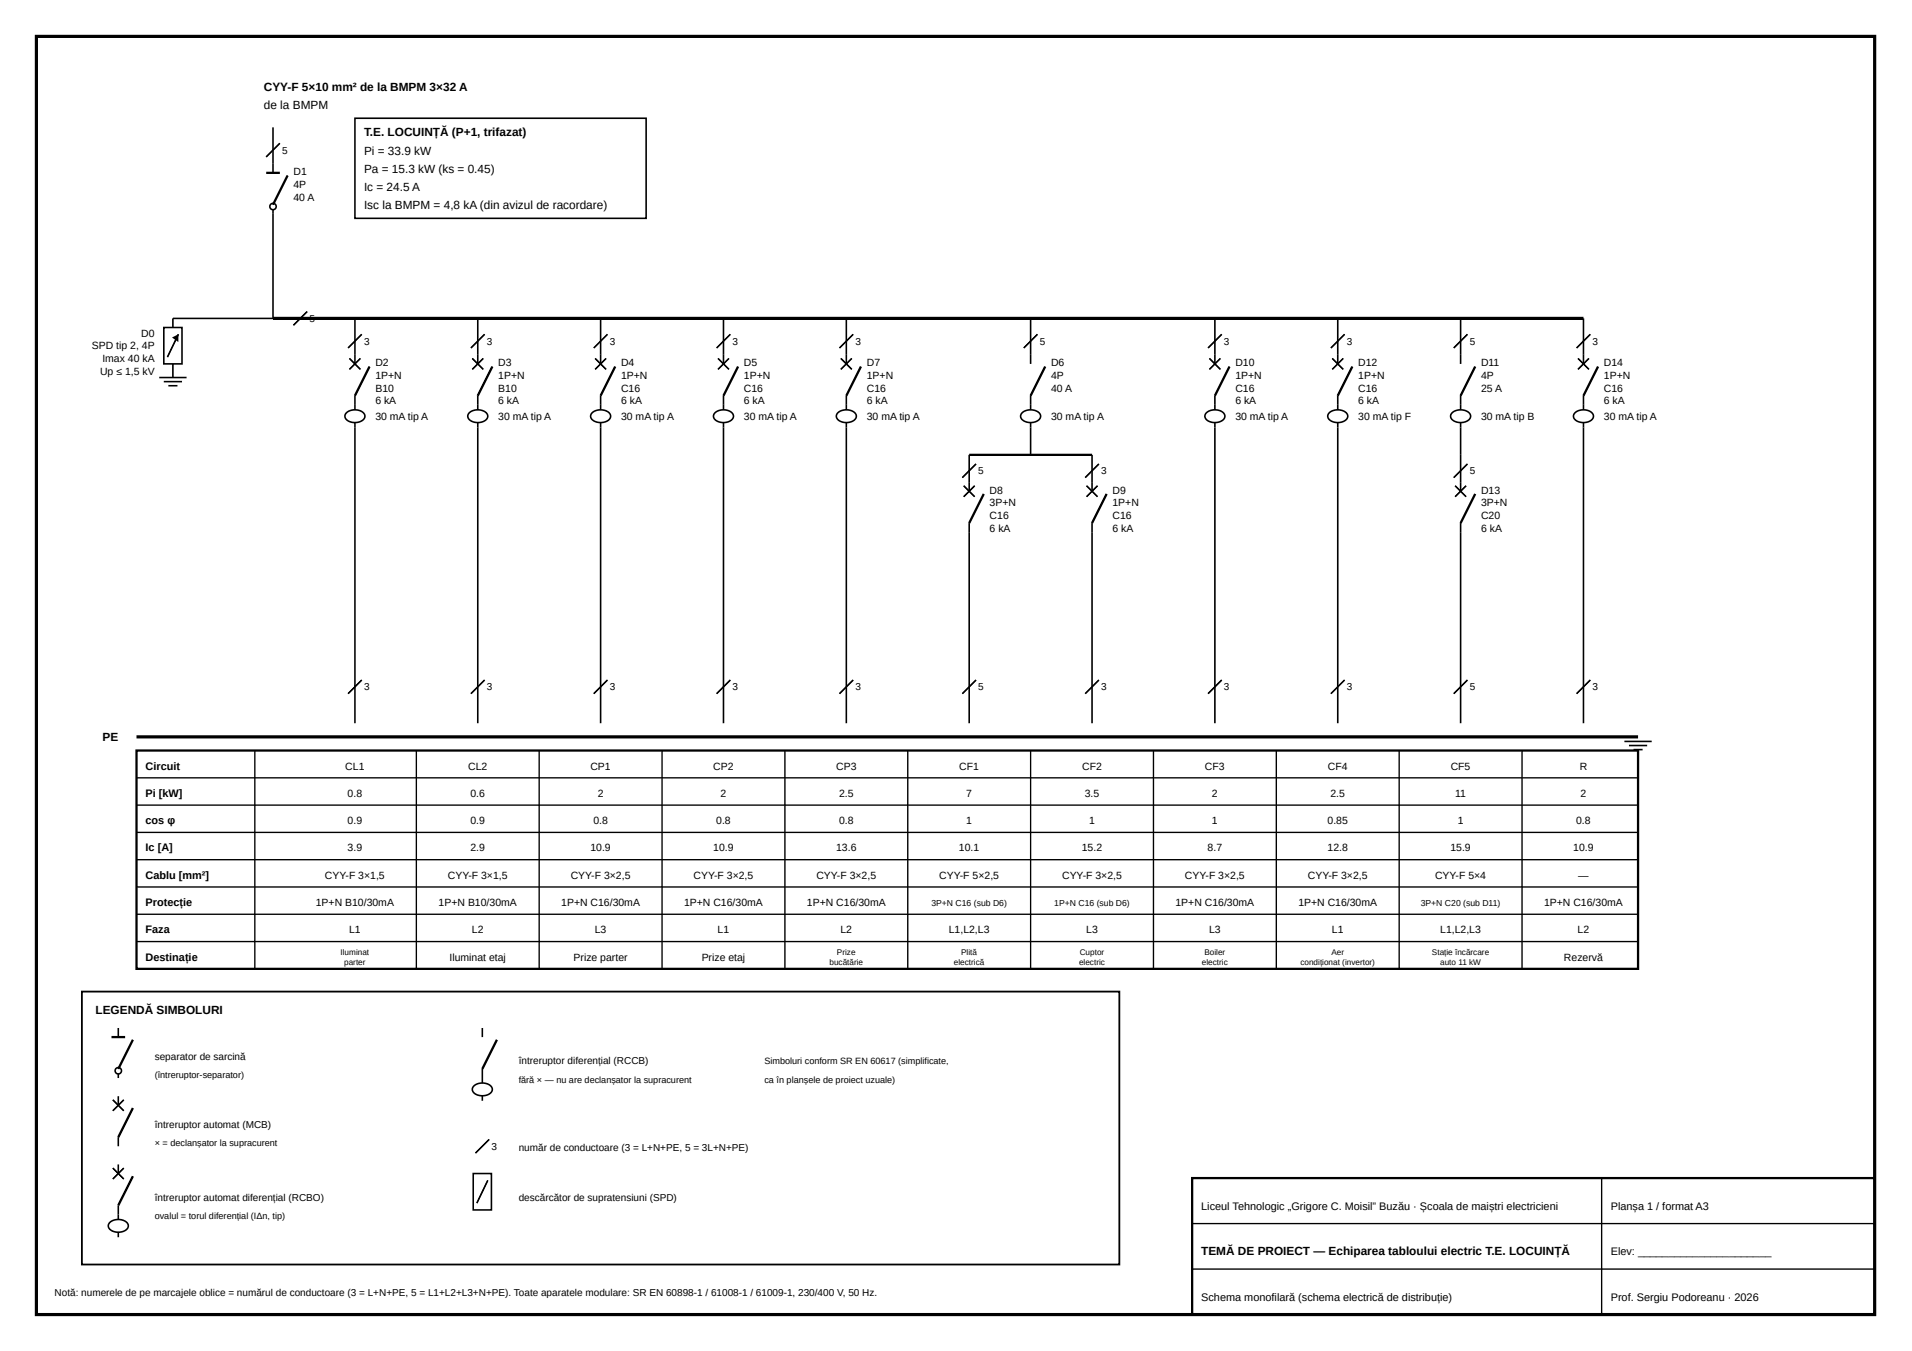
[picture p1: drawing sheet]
<svg xmlns="http://www.w3.org/2000/svg" width="420mm" height="297mm" viewBox="0 0 420 297" stroke-linecap="round" stroke-linejoin="round" font-family="sans-serif">
<defs><g id="words">
<g font-size="2.6">
<text x="58" y="20">CYY-F 5×10 mm² de la BMPM 3×32 A</text>
<text x="58" y="24">de la BMPM</text>
<text x="80" y="30">T.E. LOCUINȚĂ (P+1, trifazat)</text>
<text x="80" y="34">Pi = 33.9 kW</text>
<text x="80" y="38">Pa = 15.3 kW (ks = 0.45)</text>
<text x="80" y="42">Ic = 24.5 A</text>
<text x="80" y="46">Isc la BMPM = 4,8 kA (din avizul de racordare)</text>
<text x="22.5" y="163">PE</text>
<text x="21" y="223">LEGENDĂ SIMBOLURI</text>
<text x="264" y="276">TEMĂ DE PROIECT — Echiparea tabloului electric T.E. LOCUINȚĂ</text>
</g>
<g font-size="2.4">
<text x="32" y="169.2">Circuit</text>
<text x="32" y="175.2">Pi [kW]</text>
<text x="32" y="181.2">cos φ</text>
<text x="32" y="187.2">Ic [A]</text>
<text x="32" y="193.2">Cablu [mm²]</text>
<text x="32" y="199.2">Protecție</text>
<text x="32" y="205.2">Faza</text>
<text x="32" y="211.2">Destinație</text>
<text x="264" y="266">Liceul Tehnologic „Grigore C. Moisil” Buzău · Școala de maiștri electricieni</text>
<text x="354" y="266">Planșa 1 / format A3</text>
<text x="354" y="276">Elev: ______________________</text>
<text x="264" y="286">Schema monofilară (schema electrică de distribuție)</text>
<text x="354" y="286">Prof. Sergiu Podoreanu · 2026</text>
</g>
<g font-size="2.3">
<text x="64.5" y="38.5">D1</text>
<text x="64.5" y="41.3">4P</text>
<text x="64.5" y="44.1">40 A</text>
<text x="20.2" y="76.8">SPD tip 2, 4P</text>
<text x="31.1" y="74">D0</text>
<text x="22" y="82.4">Up ≤ 1,5 kV</text>
<text x="22.5" y="79.6">Imax 40 kA</text>
<text x="82.5" y="80.5">D2</text>
<text x="82.5" y="83.3">1P+N</text>
<text x="109.5" y="80.5">D3</text>
<text x="109.5" y="83.3">1P+N</text>
<text x="136.5" y="80.5">D4</text>
<text x="136.5" y="83.3">1P+N</text>
<text x="163.5" y="80.5">D5</text>
<text x="163.5" y="83.3">1P+N</text>
<text x="190.5" y="80.5">D7</text>
<text x="190.5" y="83.3">1P+N</text>
<text x="231" y="80.5">D6</text>
<text x="231" y="83.3">4P</text>
<text x="271.5" y="80.5">D10</text>
<text x="271.5" y="83.3">1P+N</text>
<text x="298.5" y="80.5">D12</text>
<text x="298.5" y="83.3">1P+N</text>
<text x="325.5" y="80.5">D11</text>
<text x="325.5" y="83.3">4P</text>
<text x="352.5" y="80.5">D14</text>
<text x="352.5" y="83.3">1P+N</text>
<text x="82.5" y="86.1">B10</text>
<text x="82.5" y="88.9">6 kA</text>
<text x="109.5" y="86.1">B10</text>
<text x="109.5" y="88.9">6 kA</text>
<text x="136.5" y="86.1">C16</text>
<text x="136.5" y="88.9">6 kA</text>
<text x="163.5" y="86.1">C16</text>
<text x="163.5" y="88.9">6 kA</text>
<text x="190.5" y="86.1">C16</text>
<text x="190.5" y="88.9">6 kA</text>
<text x="231" y="86.1">40 A</text>
<text x="271.5" y="86.1">C16</text>
<text x="271.5" y="88.9">6 kA</text>
<text x="298.5" y="86.1">C16</text>
<text x="298.5" y="88.9">6 kA</text>
<text x="325.5" y="86.1">25 A</text>
<text x="352.5" y="86.1">C16</text>
<text x="352.5" y="88.9">6 kA</text>
<text x="82.5" y="92.4">30 mA tip A</text>
<text x="109.5" y="92.4">30 mA tip A</text>
<text x="136.5" y="92.4">30 mA tip A</text>
<text x="163.5" y="92.4">30 mA tip A</text>
<text x="190.5" y="92.4">30 mA tip A</text>
<text x="231" y="92.4">30 mA tip A</text>
<text x="271.5" y="92.4">30 mA tip A</text>
<text x="298.5" y="92.4">30 mA tip F</text>
<text x="325.5" y="92.4">30 mA tip B</text>
<text x="352.5" y="92.4">30 mA tip A</text>
<text x="217.5" y="108.5">D8</text>
<text x="217.5" y="111.3">3P+N</text>
<text x="244.5" y="108.5">D9</text>
<text x="244.5" y="111.3">1P+N</text>
<text x="325.5" y="108.5">D13</text>
<text x="325.5" y="111.3">3P+N</text>
<text x="217.5" y="114.1">C16</text>
<text x="217.5" y="116.9">6 kA</text>
<text x="244.5" y="114.1">C16</text>
<text x="244.5" y="116.9">6 kA</text>
<text x="325.5" y="114.1">C20</text>
<text x="325.5" y="116.9">6 kA</text>
<text x="75.9" y="169.2">CL1</text>
<text x="102.9" y="169.2">CL2</text>
<text x="129.8" y="169.2">CP1</text>
<text x="156.8" y="169.2">CP2</text>
<text x="183.8" y="169.2">CP3</text>
<text x="210.8" y="169.2">CF1</text>
<text x="237.8" y="169.2">CF2</text>
<text x="264.8" y="169.2">CF3</text>
<text x="291.8" y="169.2">CF4</text>
<text x="318.8" y="169.2">CF5</text>
<text x="347.2" y="169.2">R</text>
<text x="76.4" y="175.2">0.8</text>
<text x="103.4" y="175.2">0.6</text>
<text x="131.4" y="175.2">2</text>
<text x="158.4" y="175.2">2</text>
<text x="184.4" y="175.2">2.5</text>
<text x="212.4" y="175.2">7</text>
<text x="238.4" y="175.2">3.5</text>
<text x="266.4" y="175.2">2</text>
<text x="292.4" y="175.2">2.5</text>
<text x="319.8" y="175.2">11</text>
<text x="347.4" y="175.2">2</text>
<text x="76.4" y="181.2">0.9</text>
<text x="103.4" y="181.2">0.9</text>
<text x="130.4" y="181.2">0.8</text>
<text x="157.4" y="181.2">0.8</text>
<text x="184.4" y="181.2">0.8</text>
<text x="212.4" y="181.2">1</text>
<text x="239.4" y="181.2">1</text>
<text x="266.4" y="181.2">1</text>
<text x="291.8" y="181.2">0.85</text>
<text x="320.4" y="181.2">1</text>
<text x="346.4" y="181.2">0.8</text>
<text x="76.4" y="187.2">3.9</text>
<text x="103.4" y="187.2">2.9</text>
<text x="129.8" y="187.2">10.9</text>
<text x="156.8" y="187.2">10.9</text>
<text x="183.8" y="187.2">13.6</text>
<text x="210.8" y="187.2">10.1</text>
<text x="237.8" y="187.2">15.2</text>
<text x="265.4" y="187.2">8.7</text>
<text x="291.8" y="187.2">12.8</text>
<text x="318.8" y="187.2">15.9</text>
<text x="345.8" y="187.2">10.9</text>
<text x="71.4" y="193.2">CYY-F 3×1,5</text>
<text x="98.4" y="193.2">CYY-F 3×1,5</text>
<text x="125.4" y="193.2">CYY-F 3×2,5</text>
<text x="152.4" y="193.2">CYY-F 3×2,5</text>
<text x="179.4" y="193.2">CYY-F 3×2,5</text>
<text x="206.4" y="193.2">CYY-F 5×2,5</text>
<text x="233.4" y="193.2">CYY-F 3×2,5</text>
<text x="260.4" y="193.2">CYY-F 3×2,5</text>
<text x="287.4" y="193.2">CYY-F 3×2,5</text>
<text x="315.4" y="193.2">CYY-F 5×4</text>
<text x="346.8" y="193.2">—</text>
<text x="69.4" y="199.2">1P+N B10/30mA</text>
<text x="96.4" y="199.2">1P+N B10/30mA</text>
<text x="123.3" y="199.2">1P+N C16/30mA</text>
<text x="150.3" y="199.2">1P+N C16/30mA</text>
<text x="177.3" y="199.2">1P+N C16/30mA</text>
<text x="258.3" y="199.2">1P+N C16/30mA</text>
<text x="285.3" y="199.2">1P+N C16/30mA</text>
<text x="339.3" y="199.2">1P+N C16/30mA</text>
<text x="76.7" y="205.2">L1</text>
<text x="103.7" y="205.2">L2</text>
<text x="130.7" y="205.2">L3</text>
<text x="157.7" y="205.2">L1</text>
<text x="184.7" y="205.2">L2</text>
<text x="208.5" y="205.2">L1,L2,L3</text>
<text x="238.7" y="205.2">L3</text>
<text x="265.7" y="205.2">L3</text>
<text x="292.7" y="205.2">L1</text>
<text x="316.5" y="205.2">L1,L2,L3</text>
<text x="346.7" y="205.2">L2</text>
<text x="98.8" y="211.2">Iluminat etaj</text>
<text x="126.1" y="211.2">Prize parter</text>
<text x="154.2" y="211.2">Prize etaj</text>
<text x="343.7" y="211.2">Rezervă</text>
</g>
<g font-size="2.2">
<text x="62" y="33.8">5</text>
<text x="68" y="70.8">5</text>
<text x="80" y="75.8">3</text>
<text x="107" y="75.8">3</text>
<text x="134" y="75.8">3</text>
<text x="161" y="75.8">3</text>
<text x="188" y="75.8">3</text>
<text x="228.5" y="75.8">5</text>
<text x="269" y="75.8">3</text>
<text x="296" y="75.8">3</text>
<text x="323" y="75.8">5</text>
<text x="350" y="75.8">3</text>
<text x="215" y="104.3">5</text>
<text x="242" y="104.3">3</text>
<text x="323" y="104.3">5</text>
<text x="80" y="151.8">3</text>
<text x="107" y="151.8">3</text>
<text x="134" y="151.8">3</text>
<text x="161" y="151.8">3</text>
<text x="188" y="151.8">3</text>
<text x="215" y="151.8">5</text>
<text x="242" y="151.8">3</text>
<text x="269" y="151.8">3</text>
<text x="296" y="151.8">3</text>
<text x="323" y="151.8">5</text>
<text x="350" y="151.8">3</text>
<text x="34" y="233">separator de sarcină</text>
<text x="114" y="234">întreruptor diferențial (RCCB)</text>
<text x="34" y="248">întreruptor automat (MCB)</text>
<text x="108" y="252.8">3</text>
<text x="114" y="253">număr de conductoare (3 = L+N+PE, 5 = 3L+N+PE)</text>
<text x="34" y="264">întreruptor automat diferențial (RCBO)</text>
<text x="114" y="264">descărcător de supratensiuni (SPD)</text>
<text x="12" y="285">Notă: numerele de pe marcajele oblice = numărul de conductoare (3 = L+N+PE, 5 = L1+L2+L3+N+PE). Toate aparatele modulare: SR EN 60898-1 / 61008-1 / 61009-1, 230/400 V, 50 Hz.</text>
</g>
<g font-size="2">
<text x="168" y="234">Simboluri conform SR EN 60617 (simplificate,</text>
<text x="34" y="237">(întreruptor-separator)</text>
<text x="114" y="238">fără × — nu are declanșator la supracurent</text>
<text x="168" y="238">ca în planșele de proiect uzuale)</text>
<text x="34" y="252">× = declanșator la supracurent</text>
<text x="34" y="268">ovalul = torul diferențial (IΔn, tip)</text>
</g>
<g font-size="1.9">
<text x="204.7" y="199.2">3P+N C16 (sub D6)</text>
<text x="231.7" y="199.2">1P+N C16 (sub D6)</text>
<text x="312.2" y="199.2">3P+N C20 (sub D11)</text>
</g>
<g font-size="1.8">
<text x="74.8" y="210">Iluminat</text>
<text x="183.9" y="210">Prize</text>
<text x="211.2" y="210">Plită</text>
<text x="237.3" y="210">Cuptor</text>
<text x="264.7" y="210">Boiler</text>
<text x="292.6" y="210">Aer</text>
<text x="314.7" y="210">Stație încărcare</text>
<text x="75.6" y="212.2">parter</text>
<text x="182.3" y="212.2">bucătărie</text>
<text x="209.6" y="212.2">electrică</text>
<text x="237.1" y="212.2">electric</text>
<text x="264.1" y="212.2">electric</text>
<text x="285.8" y="212.2">condiționat (invertor)</text>
<text x="316.5" y="212.2">auto 11 kW</text>
</g>
</g></defs>
<g fill="none" stroke="#000" stroke-width=".35">
<path d="M60 28v10M61.5 31.5l-3 3M78 26h64v22h-64zM60 46.1v23.9h-22v2M36 72h4v8h-4zM38 80v3M39.2 73.5l-2.4 5M67.5 68.5l-3 3M76.8 78.8l2.4 2.4M78 70v10M79.2 78.8l-2.4 2.4M79.5 73.5l-3 3"/>
<path d="M103.8 78.8l2.4 2.4M105 70v10M106.2 78.8l-2.4 2.4M106.5 73.5l-3 3M130.8 78.8l2.4 2.4M132 70v10M133.2 78.8l-2.4 2.4M133.5 73.5l-3 3M157.8 78.8l2.4 2.4M159 70v10M160.2 78.8l-2.4 2.4M160.5 73.5l-3 3"/>
<path d="M184.8 78.8l2.4 2.4M186 70v10M187.2 78.8l-2.4 2.4M187.5 73.5l-3 3M226.5 70v10M228 73.5l-3 3M265.8 78.8l2.4 2.4M267 70v10M268.2 78.8l-2.4 2.4M268.5 73.5l-3 3M292.8 78.8l2.4 2.4M294 70v10"/>
<path d="M295.2 78.8l-2.4 2.4M295.5 73.5l-3 3M321 70v10M322.5 73.5l-3 3M346.8 78.8l2.4 2.4M348 70v10M349.2 78.8l-2.4 2.4M349.5 73.5l-3 3M35 83h6M36 83.9h4M37 84.8h2M76.2 90.7a2.74 2.74 0 0 1 4 .5 1.74 1.74 0 0 1-2.2 1.7 1.74 1.74 0 0 1-2.2-1.7z"/>
<path d="M78 87v3.1M78 92.9v66.1M103.2 90.7a2.74 2.74 0 0 1 4 .5 1.74 1.74 0 0 1-2.2 1.7 1.74 1.74 0 0 1-2.2-1.7zM105 87v3.1M105 92.9v66.1M130.2 90.7a2.74 2.74 0 0 1 4 .5 1.74 1.74 0 0 1-2.2 1.7 1.74 1.74 0 0 1-2.2-1.7zM132 87v3.1M132 92.9v66.1M157.2 90.7a2.74 2.74 0 0 1 4 .5 1.74 1.74 0 0 1-2.2 1.7 1.74 1.74 0 0 1-2.2-1.7zM159 87v3.1M159 92.9v66.1M184.2 90.7a2.74 2.74 0 0 1 4 .5 1.74 1.74 0 0 1-2.2 1.7 1.74 1.74 0 0 1-2.2-1.7z"/>
<path d="M186 87v3.1M186 92.9v66.1M213 100v8M224.7 90.7a2.74 2.74 0 0 1 4 .5 1.74 1.74 0 0 1-2.2 1.7 1.74 1.74 0 0 1-2.2-1.7zM226.5 87v3.1M226.5 92.9v7.1M240 100v8M265.2 90.7a2.74 2.74 0 0 1 4 .5 1.74 1.74 0 0 1-2.2 1.7 1.74 1.74 0 0 1-2.2-1.7zM267 87v3.1M267 92.9v66.1M292.2 90.7a2.74 2.74 0 0 1 4 .5 1.74 1.74 0 0 1-2.2 1.7 1.74 1.74 0 0 1-2.2-1.7zM294 87v3.1"/>
<path d="M294 92.9v66.1M319.2 90.7a2.74 2.74 0 0 1 4 .5 1.74 1.74 0 0 1-2.2 1.7 1.74 1.74 0 0 1-2.2-1.7zM321 87v3.1M321 92.9v15.1M346.2 90.7a2.74 2.74 0 0 1 4 .5 1.74 1.74 0 0 1-2.2 1.7 1.74 1.74 0 0 1-2.2-1.7zM348 87v3.1M348 92.9v66.1M211.8 106.8l2.4 2.4M213 115v44M214.2 106.8l-2.4 2.4M214.5 102l-3 3M238.8 106.8l2.4 2.4"/>
<path d="M240 115v44M241.2 106.8l-2.4 2.4M241.5 102l-3 3M319.8 106.8l2.4 2.4M321 115v44M322.2 106.8l-2.4 2.4M322.5 102l-3 3M79.5 149.5l-3 3M106.5 149.5l-3 3M133.5 149.5l-3 3M160.5 149.5l-3 3M187.5 149.5l-3 3"/>
<path d="M214.5 149.5l-3 3M241.5 149.5l-3 3M268.5 149.5l-3 3M295.5 149.5l-3 3M322.5 149.5l-3 3M349.5 149.5l-3 3M357 163h6M358 163.9h4M359 164.8h2M26 226v2M26 236.1v.9M104.2 238.7a2.74 2.74 0 0 1 4 .5 1.74 1.74 0 0 1-2.2 1.7 1.74 1.74 0 0 1-2.2-1.7z"/>
<path d="M106 226v2M106 235v3.1M24.8 241.8l2.4 2.4M24.8 256.8l2.4 2.4M26 241v2M26 250v2M26 256v2M27.2 241.8l-2.4 2.4M27.2 256.8l-2.4 2.4M104 258h4v8h-4zM106 240.9v1.1M107.2 259.5l-2.4 5"/>
<path d="M107.5 250.5l-3 3M24.2 268.7a2.74 2.74 0 0 1 4 .5 1.74 1.74 0 0 1-2.2 1.7 1.74 1.74 0 0 1-2.2-1.7zM26 265v3.1M26 270.9v1.1"/>
<circle cx="60" cy="45.4" r=".7"/>
<circle cx="26" cy="235.4" r=".7"/>
</g>
<g fill="#000">
<path d="M61.5 31.5l-3 3zM63.2 38.6l-3.2 6.4zM39.2 73.5l-2.4 5zM37.8 74.2l1.4-.7v1.7zM64.5 71.5l3-3zM76.5 76.5l3-3zM76.8 78.8l2.4 2.4zM79.2 78.8l-2.4 2.4zM103.5 76.5l3-3zM103.8 78.8l2.4 2.4zM106.2 78.8l-2.4 2.4zM130.5 76.5l3-3z"/>
<path d="M130.8 78.8l2.4 2.4zM133.2 78.8l-2.4 2.4zM157.5 76.5l3-3zM157.8 78.8l2.4 2.4zM160.2 78.8l-2.4 2.4zM184.5 76.5l3-3zM184.8 78.8l2.4 2.4zM187.2 78.8l-2.4 2.4zM225 76.5l3-3zM268.5 73.5l-3 3zM265.8 78.8l2.4 2.4zM265.8 81.2l2.4-2.4z"/>
<path d="M292.5 76.5l3-3zM292.8 78.8l2.4 2.4zM292.8 81.2l2.4-2.4zM319.5 76.5l3-3zM349.5 73.5l-3 3zM346.8 78.8l2.4 2.4zM346.8 81.2l2.4-2.4zM81.2 80.6l-3.2 6.4zM108.2 80.6l-3.2 6.4zM135.2 80.6l-3.2 6.4zM162.2 80.6l-3.2 6.4zM189.2 80.6l-3.2 6.4z"/>
<path d="M229.7 80.6l-3.2 6.4zM270.2 80.6l-3.2 6.4zM297.2 80.6l-3.2 6.4zM324.2 80.6l-3.2 6.4zM351.2 80.6l-3.2 6.4zM211.5 105l3-3zM211.8 106.8l2.4 2.4zM216.2 108.6l-3.2 6.4zM211.8 109.2l2.4-2.4zM238.5 105l3-3zM238.8 106.8l2.4 2.4zM243.2 108.6l-3.2 6.4z"/>
<path d="M241.2 106.8l-2.4 2.4zM319.5 105l3-3zM319.8 106.8l2.4 2.4zM324.2 108.6l-3.2 6.4zM319.8 109.2l2.4-2.4zM76.5 152.5l3-3zM103.5 152.5l3-3zM130.5 152.5l3-3zM157.5 152.5l3-3zM184.5 152.5l3-3zM211.5 152.5l3-3zM238.5 152.5l3-3z"/>
<path d="M268.5 149.5l-3 3zM292.5 152.5l3-3zM319.5 152.5l3-3zM349.5 149.5l-3 3zM29.2 228.6l-3.2 6.4zM109.2 228.6l-3.2 6.4zM24.8 241.8l2.4 2.4zM24.8 256.8l2.4 2.4zM29.2 243.6l-3.2 6.4zM24.8 244.2l2.4-2.4zM27.2 256.8l-2.4 2.4zM104.5 253.5l3-3z"/>
<path d="M29.2 258.6l-3.2 6.4zM107.2 259.5l-2.4 5z"/>
</g>
<path d="M8 8h404v281h-404zM60 70h288M30 162h330" fill="none" stroke="#000" stroke-width=".7" stroke-linecap="butt"/>
<g fill="none" stroke="#000" stroke-width=".5">
<path d="M58.5 38h3M63.2 38.6l-3.2 6.4M81.2 80.6l-3.2 6.4M108.2 80.6l-3.2 6.4M135.2 80.6l-3.2 6.4M162.2 80.6l-3.2 6.4M189.2 80.6l-3.2 6.4M213 100h27M229.7 80.6l-3.2 6.4M270.2 80.6l-3.2 6.4M297.2 80.6l-3.2 6.4M324.2 80.6l-3.2 6.4"/>
<path d="M351.2 80.6l-3.2 6.4M216.2 108.6l-3.2 6.4M243.2 108.6l-3.2 6.4M324.2 108.6l-3.2 6.4M30 165h330v48h-330zM24.5 228h3M29.2 228.6l-3.2 6.4M109.2 228.6l-3.2 6.4M29.2 243.6l-3.2 6.4M29.2 258.6l-3.2 6.4M262 259h150v30h-150z"/>
</g>
<g fill="none" stroke="#000" stroke-width=".3">
<path d="M30 171h330M30 177h330M56 165v48M91.5 165v48M118.5 165v48M145.5 165v48M172.5 165v48M199.5 165v48M226.5 165v48M253.5 165v48M280.5 165v48M307.5 165v48"/>
<path d="M334.5 165v48M30 183h330M30 189h330M30 195h330M30 201h330M30 207h330M352 259v30M262 269h150M262 279h150"/>
</g>
<path d="M18 218h228v60h-228z" fill="none" stroke="#000" stroke-width=".4"/>
<use href="#words"/>
</svg>
